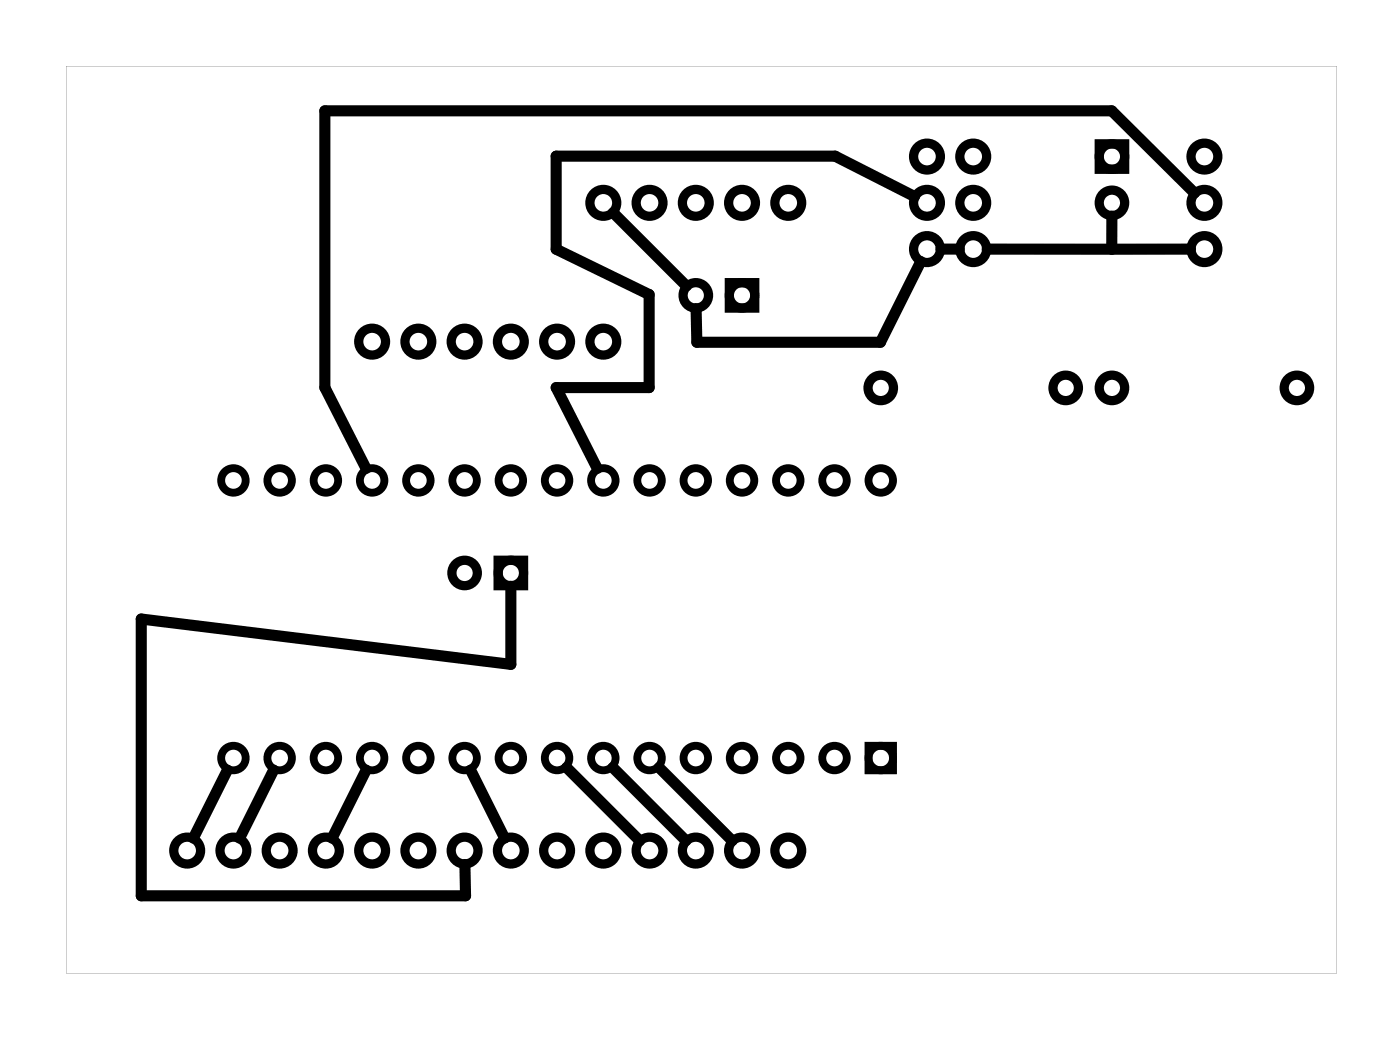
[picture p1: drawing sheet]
<svg xmlns="http://www.w3.org/2000/svg" width="77mm" height="57mm" viewBox="0 0 77 57" stroke-linecap="round" stroke-linejoin="round" font-family="sans-serif">
<path d="M3.6 3.6v49.8h69.8v-49.8zM3.6 3.6h69.8v49.8h-69.8z" fill="#000"/>
<g fill="none" stroke="#000" stroke-width=".51">
<path d="M40.1 15.5h1.4v1.4h-1.4zM60.4 7.9h1.4v1.4h-1.4zM27.4 30.8h1.4v1.4h-1.4z"/>
<circle cx="20.4" cy="18.8" r=".74"/>
<circle cx="23" cy="18.8" r=".74"/>
<circle cx="25.5" cy="18.8" r=".74"/>
<circle cx="28.1" cy="18.8" r=".74"/>
<circle cx="30.6" cy="18.8" r=".74"/>
<circle cx="33.1" cy="18.8" r=".74"/>
<circle cx="33.1" cy="11.1" r=".74"/>
<circle cx="35.7" cy="11.1" r=".74"/>
<circle cx="38.2" cy="11.1" r=".74"/>
<circle cx="38.2" cy="16.2" r=".7"/>
<circle cx="40.8" cy="11.1" r=".74"/>
<circle cx="40.8" cy="16.2" r=".7"/>
<circle cx="43.3" cy="11.1" r=".74"/>
<circle cx="50.9" cy="11.1" r=".74"/>
<circle cx="50.9" cy="13.7" r=".74"/>
<circle cx="50.9" cy="8.6" r=".74"/>
<circle cx="53.5" cy="11.1" r=".74"/>
<circle cx="53.5" cy="13.7" r=".74"/>
<circle cx="53.5" cy="8.6" r=".74"/>
<circle cx="61.1" cy="11.1" r=".7"/>
<circle cx="61.1" cy="8.6" r=".7"/>
<circle cx="66.2" cy="11.1" r=".74"/>
<circle cx="66.2" cy="13.7" r=".74"/>
<circle cx="66.2" cy="8.6" r=".74"/>
<circle cx="25.5" cy="31.5" r=".7"/>
<circle cx="28.1" cy="31.5" r=".7"/>
<circle cx="48.4" cy="21.3" r=".7"/>
<circle cx="58.5" cy="21.3" r=".7"/>
<circle cx="61.1" cy="21.3" r=".7"/>
<circle cx="71.2" cy="21.3" r=".7"/>
<circle cx="10.3" cy="46.7" r=".74"/>
<circle cx="12.8" cy="46.7" r=".74"/>
<circle cx="15.4" cy="46.7" r=".74"/>
<circle cx="17.9" cy="46.7" r=".74"/>
<circle cx="20.4" cy="46.7" r=".74"/>
<circle cx="23" cy="46.7" r=".74"/>
<circle cx="25.5" cy="46.7" r=".74"/>
<circle cx="28.1" cy="46.7" r=".74"/>
<circle cx="30.6" cy="46.7" r=".74"/>
<circle cx="33.1" cy="46.7" r=".74"/>
<circle cx="35.7" cy="46.7" r=".74"/>
<circle cx="38.2" cy="46.7" r=".74"/>
<circle cx="40.8" cy="46.7" r=".74"/>
<circle cx="43.3" cy="46.7" r=".74"/>
</g>
<g fill="none" stroke="#000" stroke-width=".43">
<path d="M47.7 40.9h1.4v1.4h-1.4z"/>
<circle cx="12.8" cy="26.4" r=".67"/>
<circle cx="15.4" cy="26.4" r=".67"/>
<circle cx="17.9" cy="26.4" r=".67"/>
<circle cx="20.4" cy="26.4" r=".67"/>
<circle cx="23" cy="26.4" r=".67"/>
<circle cx="25.5" cy="26.4" r=".67"/>
<circle cx="28.1" cy="26.4" r=".67"/>
<circle cx="30.6" cy="26.4" r=".67"/>
<circle cx="33.1" cy="26.4" r=".67"/>
<circle cx="35.7" cy="26.4" r=".67"/>
<circle cx="38.2" cy="26.4" r=".67"/>
<circle cx="40.8" cy="26.4" r=".67"/>
<circle cx="43.3" cy="26.4" r=".67"/>
<circle cx="45.8" cy="26.4" r=".67"/>
<circle cx="48.4" cy="26.4" r=".67"/>
<circle cx="12.8" cy="41.6" r=".67"/>
<circle cx="15.4" cy="41.6" r=".67"/>
<circle cx="17.9" cy="41.6" r=".67"/>
<circle cx="20.4" cy="41.6" r=".67"/>
<circle cx="23" cy="41.6" r=".67"/>
<circle cx="25.5" cy="41.6" r=".67"/>
<circle cx="28.1" cy="41.6" r=".67"/>
<circle cx="30.6" cy="41.6" r=".67"/>
<circle cx="33.1" cy="41.6" r=".67"/>
<circle cx="35.7" cy="41.6" r=".67"/>
<circle cx="38.2" cy="41.6" r=".67"/>
<circle cx="40.8" cy="41.6" r=".67"/>
<circle cx="43.3" cy="41.6" r=".67"/>
<circle cx="45.8" cy="41.6" r=".67"/>
<circle cx="48.4" cy="41.6" r=".67"/>
</g>
<g fill="none" stroke="#000" stroke-width=".61">
<path d="M33.7 11.7l4 4M50.2 10.8l-4.3-2.2h-15.3v5.1l5.1 2.5v5.1h-5.1l2.2 4.4M50.6 14.4l-2.2 4.4h-10.1l-.1-1.9M51.7 13.7h1M54.2 13.7h11.2M61.1 11.9v1.8M65.6 10.6l-4.5-4.5h-43.3v15.2l2.3 4.4M28.1 32.2v4.3l-20.3-2.5v15.2h17.8l-.1-1.7M12.5 42.3l-1.9 3.7M15 42.3l-1.8 3.7M20.1 42.3l-1.9 3.7M25.9 42.3l1.8 3.7"/>
<path d="M31.1 42.1l4 4.1M33.7 42.1l4 4.1M36.2 42.1l4 4.1"/>
</g>
</svg>
